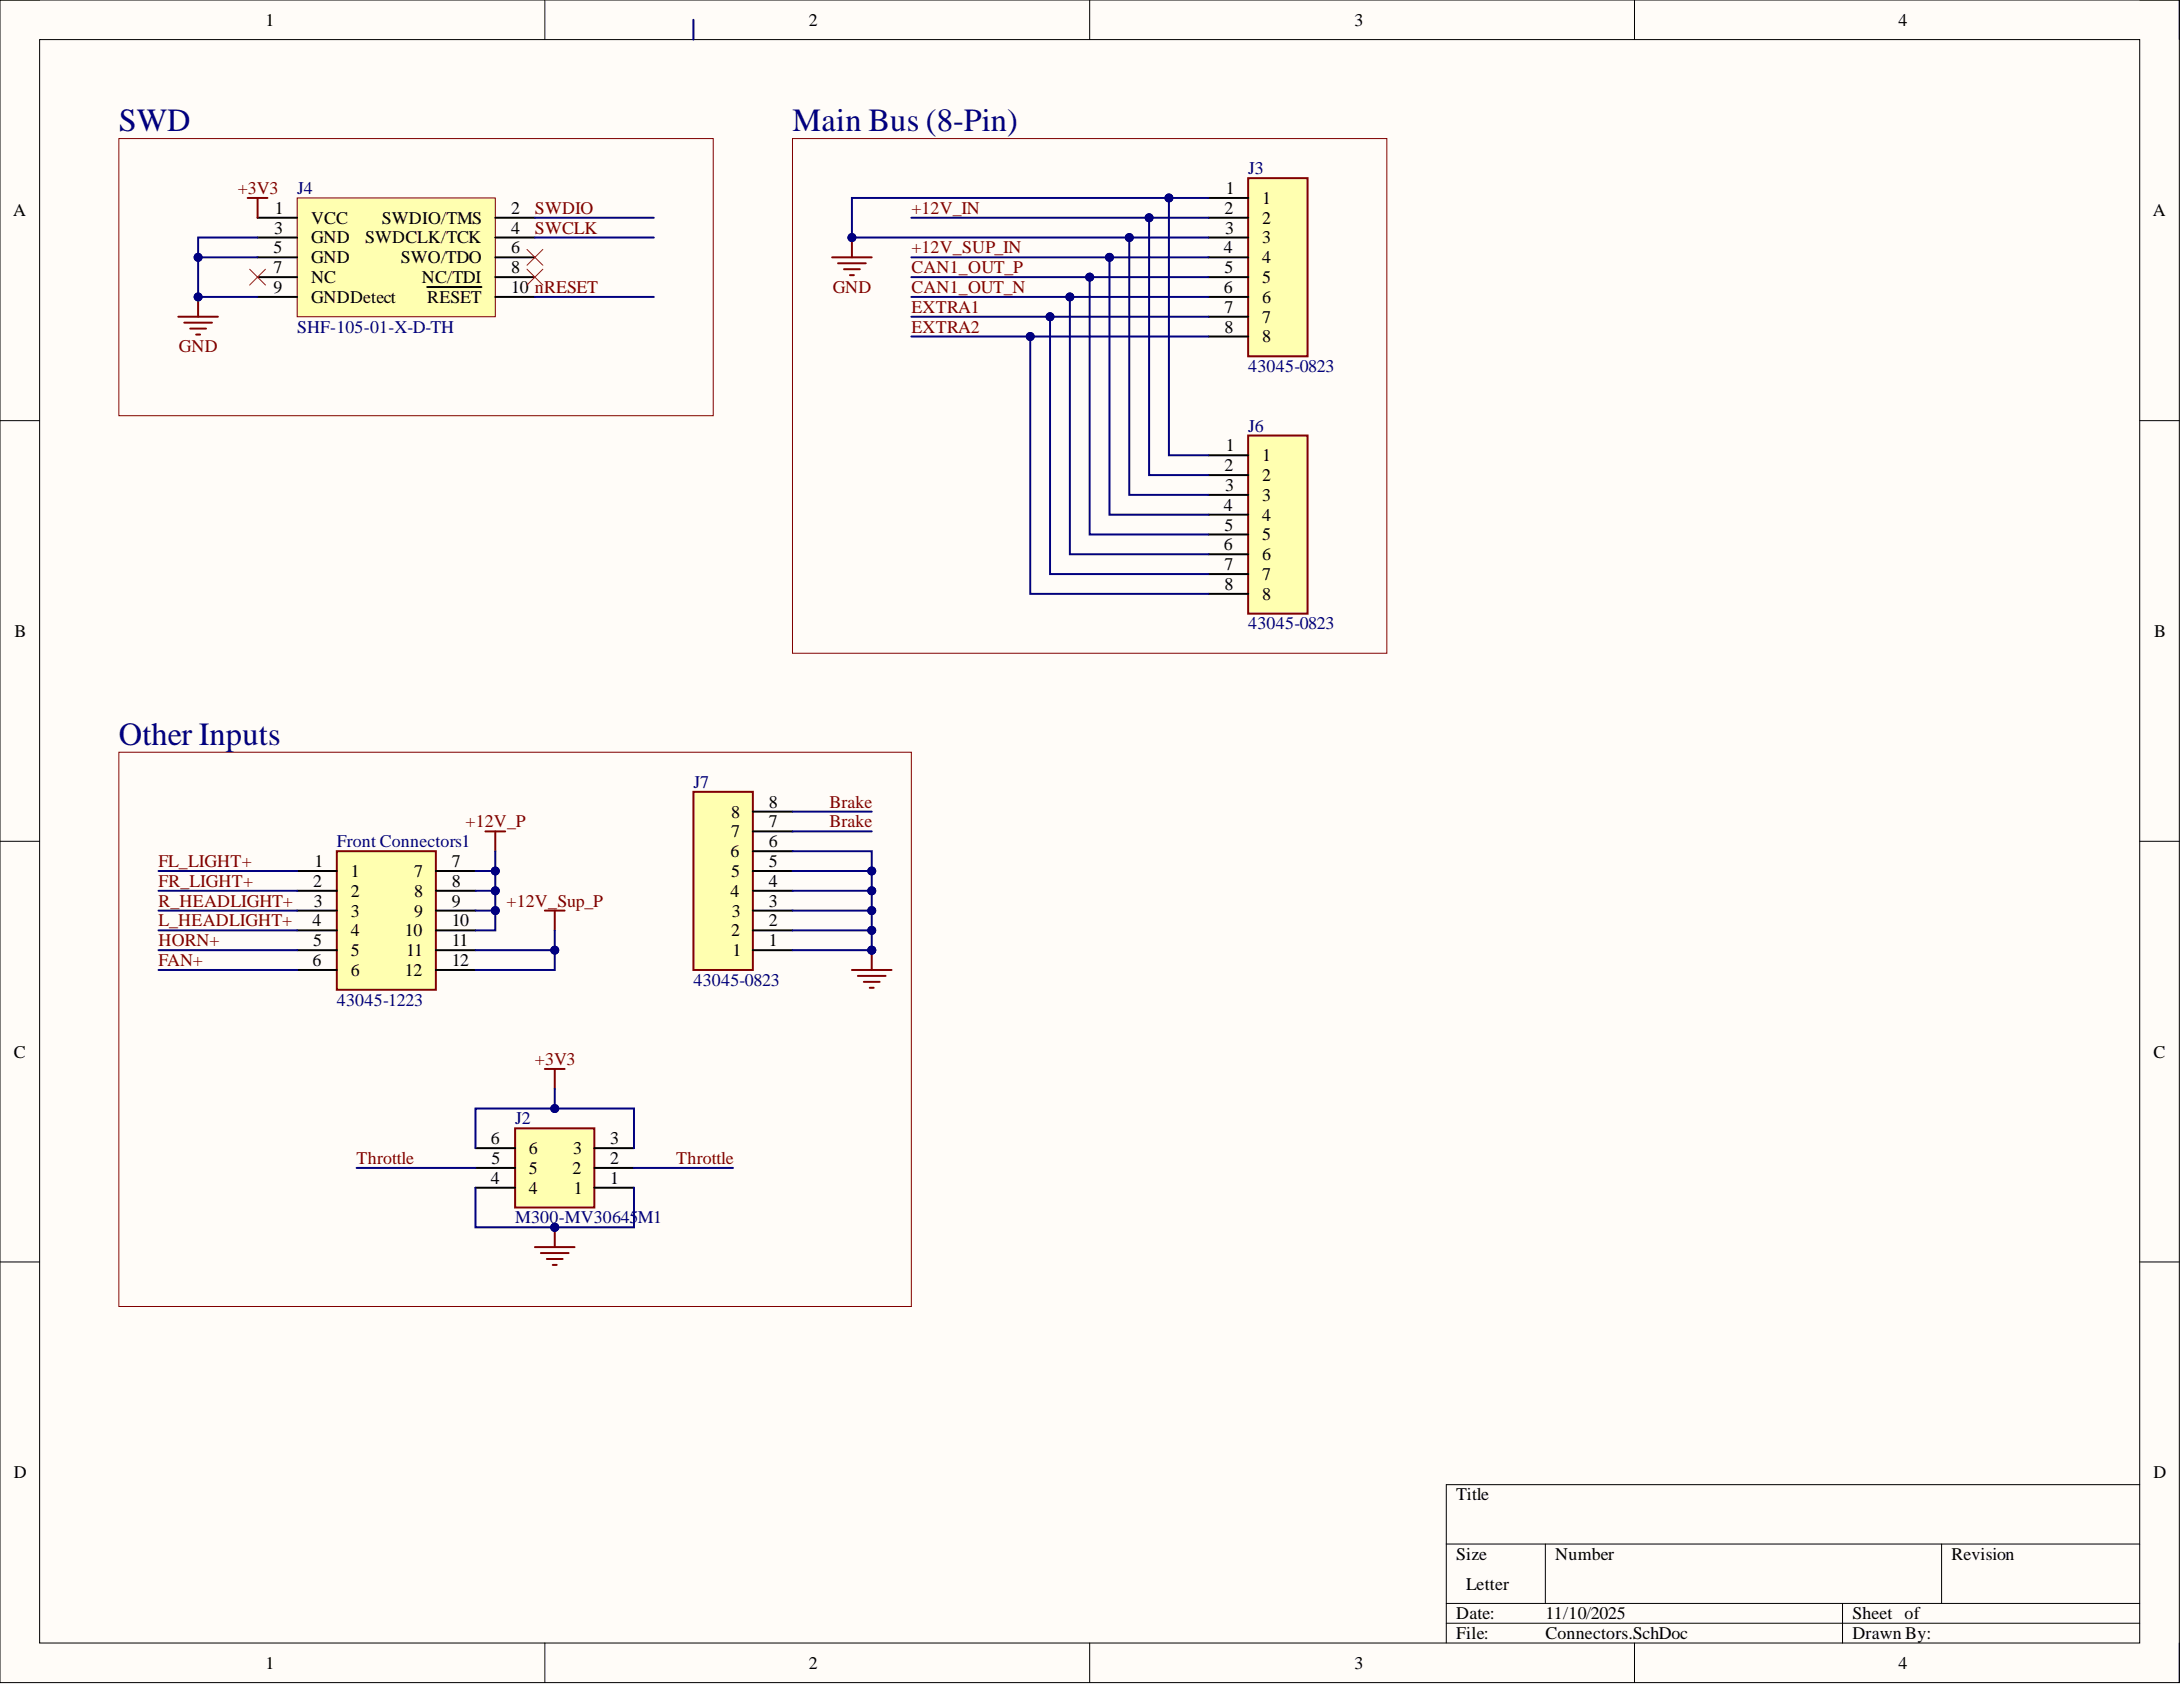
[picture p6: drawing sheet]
<svg xmlns="http://www.w3.org/2000/svg" width="279mm" height="216mm" viewBox="0 0 279 216" stroke-linecap="round" stroke-linejoin="round" font-family="sans-serif">
<defs><g id="words">
<g font-size="4.1" fill="#000080">
<text x="15.2" y="16.8">SWD</text>
<text x="101.4" y="16.8">Main Bus (8-Pin)</text>
<text x="15.2" y="95.3">Other Inputs</text>
</g>
<g font-size="2.3">
<text x="34" y="3.3">1</text>
<text x="103.5" y="3.3">2</text>
<text x="173.4" y="3.3">3</text>
<text x="243" y="3.3">4</text>
<text x="1.7" y="27.7">A</text>
<text x="35.1" y="29.9">3</text>
<text x="35.2" y="27.4">1</text>
<text x="39.8" y="28.6">VCC</text>
<text x="48.9" y="28.6">SWDIO/TMS</text>
<text x="65.4" y="27.4">2</text>
<text x="65.4" y="29.9">4</text>
<text x="156.7" y="27.4">2</text>
<text x="156.8" y="29.9">3</text>
<text x="156.9" y="24.8">1</text>
<text x="161.5" y="26.1">1</text>
<text x="161.5" y="28.6">2</text>
<text x="275.5" y="27.7">A</text>
<text x="35" y="32.4">5</text>
<text x="35" y="35">7</text>
<text x="39.8" y="31.2">GND</text>
<text x="39.8" y="33.7">GND</text>
<text x="46.7" y="31.2">SWDCLK/TCK</text>
<text x="51.3" y="33.7">SWO/TDO</text>
<text x="65.4" y="32.4">6</text>
<text x="65.4" y="35">8</text>
<text x="156.6" y="32.4">4</text>
<text x="156.7" y="35">5</text>
<text x="161.5" y="31.2">3</text>
<text x="161.5" y="33.7">4</text>
<text x="35" y="37.5">9</text>
<text x="39.8" y="36.2">NC</text>
<text x="39.8" y="38.8">GNDDetect</text>
<text x="54" y="36.2">NC/TDI</text>
<text x="54.7" y="38.8">RESET</text>
<text x="65.4" y="37.5">10 nRESET</text>
<text x="156.6" y="37.5">6</text>
<text x="156.7" y="40">7</text>
<text x="161.5" y="38.8">6</text>
<text x="161.5" y="41.3">7</text>
<text x="161.5" y="36.2">5</text>
<text x="156.7" y="42.6">8</text>
<text x="161.5" y="43.8">8</text>
<text x="156.9" y="57.8">1</text>
<text x="161.5" y="59">1</text>
<text x="156.6" y="65.4">4</text>
<text x="156.7" y="60.3">2</text>
<text x="156.8" y="62.8">3</text>
<text x="161.5" y="61.6">2</text>
<text x="161.5" y="64.1">3</text>
<text x="156.6" y="70.4">6</text>
<text x="156.7" y="67.9">5</text>
<text x="161.5" y="66.6">4</text>
<text x="161.5" y="71.7">6</text>
<text x="161.5" y="69.2">5</text>
<text x="156.7" y="73">7</text>
<text x="156.7" y="75.5">8</text>
<text x="161.5" y="74.2">7</text>
<text x="161.5" y="76.8">8</text>
<text x="1.9" y="81.5">B</text>
<text x="275.7" y="81.5">B</text>
<text x="93.6" y="107.2">7</text>
<text x="93.6" y="104.6">8</text>
<text x="98.4" y="105.9">7</text>
<text x="98.4" y="103.4">8</text>
<text x="40.1" y="113.5">2</text>
<text x="40.2" y="111">1</text>
<text x="44.9" y="112.2">1</text>
<text x="53" y="112.2">7</text>
<text x="57.8" y="111">7</text>
<text x="57.8" y="113.5">8</text>
<text x="93.5" y="109.7">6</text>
<text x="93.6" y="112.2">5</text>
<text x="98.4" y="113.5">4</text>
<text x="98.4" y="108.4">6</text>
<text x="98.4" y="111">5</text>
<text x="40" y="118.6">4</text>
<text x="40.1" y="116">3</text>
<text x="44.9" y="114.8">2</text>
<text x="44.9" y="117.3">3</text>
<text x="44.9" y="119.8">4</text>
<text x="51.8" y="119.8">10</text>
<text x="53" y="114.8">8</text>
<text x="53" y="117.3">9</text>
<text x="57.8" y="116">9</text>
<text x="57.8" y="118.6">10</text>
<text x="93.5" y="114.8">4</text>
<text x="93.6" y="119.8">2</text>
<text x="93.7" y="117.3">3</text>
<text x="98.4" y="118.6">2</text>
<text x="98.4" y="116">3</text>
<text x="40" y="123.6">6</text>
<text x="40.1" y="121.1">5</text>
<text x="44.9" y="122.4">5</text>
<text x="44.9" y="124.9">6</text>
<text x="51.8" y="124.9">12</text>
<text x="52" y="122.4">11</text>
<text x="57.8" y="121.1">11</text>
<text x="57.8" y="123.6">12</text>
<text x="93.7" y="122.4">1</text>
<text x="98.4" y="121.1">1</text>
<text x="1.8" y="135.4">C</text>
<text x="275.6" y="135.4">C</text>
<text x="62.8" y="146.4">6</text>
<text x="62.9" y="149">5</text>
<text x="67.7" y="147.7">6</text>
<text x="73.4" y="147.7">3</text>
<text x="78.1" y="149">2</text>
<text x="78.1" y="146.4">3</text>
<text x="62.8" y="151.5">4</text>
<text x="67.7" y="152.8">4</text>
<text x="67.7" y="150.2">5</text>
<text x="73.3" y="150.2">2</text>
<text x="73.5" y="152.8">1</text>
<text x="78.1" y="151.5">1</text>
<text x="1.8" y="189.2">D</text>
<text x="275.6" y="189.2">D</text>
<text x="186.4" y="192">Title</text>
<text x="186.4" y="199.6">Size</text>
<text x="187.6" y="203.4">Letter</text>
<text x="199.1" y="199.6">Number</text>
<text x="249.8" y="199.6">Revision</text>
<text x="186.4" y="207.2">Date:</text>
<text x="186.4" y="209.8">File:</text>
<text x="197.8" y="207.2">11/10/2025</text>
<text x="197.8" y="209.8">Connectors.SchDoc</text>
<text x="237.1" y="207.2">Sheet of</text>
<text x="237.1" y="209.8">Drawn By:</text>
<text x="34" y="213.6">1</text>
<text x="103.5" y="213.6">2</text>
<text x="173.4" y="213.6">3</text>
<text x="243" y="213.6">4</text>
</g>
<g font-size="2.3" fill="#000080">
<text x="159.8" y="22.3">J3</text>
<text x="38" y="24.8">J4</text>
<text x="38" y="42.6">SHF-105-01-X-D-TH</text>
<text x="159.8" y="47.6">43045-0823</text>
<text x="159.8" y="55.2">J6</text>
<text x="159.8" y="80.6">43045-0823</text>
<text x="88.8" y="100.8">J7</text>
<text x="43.1" y="108.4">Front Connectors1</text>
<text x="43.1" y="128.7">43045-1223</text>
<text x="88.8" y="126.2">43045-0823</text>
<text x="65.9" y="143.9">J2</text>
<text x="65.9" y="156.6">M300-MV30645</text>
<text x="81.7" y="156.6">M1</text>
</g>
<g font-size="2.3" fill="#800000">
<text x="30.4" y="24.8">+3V3</text>
<text x="68.5" y="27.4">SWDIO</text>
<text x="68.5" y="29.9">SWCLK</text>
<text x="116.6" y="27.4">+12V_IN</text>
<text x="116.6" y="32.4">+12V_SUP_IN</text>
<text x="116.6" y="35">CAN1_OUT_P</text>
<text x="106.6" y="37.5">GND</text>
<text x="116.6" y="37.5">CAN1_OUT_N</text>
<text x="116.6" y="40">EXTRA1</text>
<text x="22.9" y="45.1">GND</text>
<text x="116.6" y="42.6">EXTRA2</text>
<text x="59.6" y="105.9">+12V_P</text>
<text x="106.2" y="103.4">Brake</text>
<text x="106.2" y="105.9">Brake</text>
<text x="20.3" y="111">FL_LIGHT+</text>
<text x="20.3" y="113.5">FR_LIGHT+</text>
<text x="20.3" y="118.6">L_HEADLIGHT+</text>
<text x="20.3" y="116">R_HEADLIGHT+</text>
<text x="64.8" y="116">+12V_Sup_P</text>
<text x="20.3" y="121.1">HORN+</text>
<text x="20.3" y="123.6">FAN+</text>
<text x="68.5" y="136.3">+3V3</text>
<text x="45.6" y="149">Throttle</text>
<text x="86.6" y="149">Throttle</text>
</g>
</g></defs>
<path d="M0 0h278.9v215.3h-278.9z" fill-rule="evenodd" fill="#fffcf8"/>
<path d="M0 0h278.9v215.3h-278.9z" fill="none" stroke="#000" stroke-width=".13"/>
<path d="M5.1 5.1h268.8v205.2h-268.8z" fill-rule="evenodd" fill="#fffcf8"/>
<g fill="none" stroke="#000" stroke-width=".13">
<path d="M0 0h5.1M5.1 5.1h268.8v205.2h-268.8zM69.7 0v5.1M139.5 0v5.1M209.2 0v5.1M273.9 0h5v5.1M0 53.8h5.1M273.9 53.8h5M0 107.7h5.1M273.9 107.7h5M0 161.5h5.1M273.9 161.5h5"/>
<path d="M185.1 197.6h88.8M197.8 197.6v7.6M248.5 197.6v7.6M273.9 190h-88.8v20.3M69.7 210.3v5M139.5 210.3v5M185.1 205.2h88.8M185.1 207.7h88.8M209.2 210.3v5M235.8 205.2v5.1M278.9 210.3v5"/>
</g>
<path d="M38 25.3h25.4v15.2h-25.4z" fill-rule="evenodd" fill="#ffffb0"/>
<path d="M38 25.3h25.4v15.2h-25.4z" fill="none" stroke="#800000" stroke-width=".13"/>
<path d="M33 27.9h5M33 30.4h5M33 32.9h5M33 35.5h5M33 38h5M54.7 36.7h6.9M63.4 27.9h5.1M63.4 30.4h5.1M63.4 32.9h5.1M63.4 35.5h5.1M63.4 38h5.1" fill="none" stroke="#000" stroke-width=".25"/>
<path d="M25.4 38v2.5M31.7 25.3h2.5M33 25.3v2.6M22.8 40.5h5.1M23.6 41.3h3.5M24.3 42.1h2.1M25.1 42.8h.5" fill="none" stroke="#800000" stroke-width=".25"/>
<circle cx="25.4" cy="38" r=".51" fill="#000080"/>
<circle cx="25.4" cy="38" r=".51" fill="none" stroke="#000080" stroke-width=".13"/>
<path d="M32 34.5l2 2M34 34.5l-2 2M67.5 31.9l2 2M67.5 34.5l2 2M69.5 31.9l-2 2M69.5 34.5l-2 2" fill="none" stroke="#f00" stroke-width=".13"/>
<path d="M159.8 22.8h7.6v22.8h-7.6z" fill-rule="evenodd" fill="#ffffb0"/>
<path d="M106.5 32.9h5.1M107.3 33.7h3.5M108 34.5h2.1M108.8 35.2h.5M109 30.4v2.5M159.8 22.8h7.6v22.8h-7.6z" fill="none" stroke="#800000" stroke-width=".25"/>
<path d="M154.7 25.3h5.1M154.7 27.9h5.1M154.7 30.4h5.1M154.7 32.9h5.1M154.7 38h5.1M154.7 35.5h5.1M154.7 40.5h5.1M154.7 43.1h5.1" fill="none" stroke="#000" stroke-width=".25"/>
<circle cx="109" cy="30.4" r=".51" fill="#000080"/>
<circle cx="109" cy="30.4" r=".51" fill="none" stroke="#000080" stroke-width=".13"/>
<path d="M159.8 55.7h7.6v22.8h-7.6z" fill-rule="evenodd" fill="#ffffb0"/>
<path d="M159.8 55.7h7.6v22.8h-7.6z" fill="none" stroke="#800000" stroke-width=".25"/>
<path d="M154.7 58.3h5.1M154.7 60.8h5.1M154.7 63.3h5.1M154.7 65.9h5.1M154.7 70.9h5.1M154.7 73.5h5.1M154.7 76h5.1M154.7 68.4h5.1" fill="none" stroke="#000" stroke-width=".25"/>
<path d="M43.1 108.9h12.7v17.8h-12.7z" fill-rule="evenodd" fill="#ffffb0"/>
<path d="M43.1 108.9h12.7v17.8h-12.7zM62.1 106.4h2.6M63.4 106.4v2.5M69.7 116.5h2.6M71 116.5v2.6M68.5 159.6h5M71 157.1v2.5M69.2 160.4h3.6M70 161.1h2M70.7 161.9h.6" fill="none" stroke="#800000" stroke-width=".25"/>
<path d="M38 111.5h5.1M38 114h5.1M38 116.5h5.1M38 119.1h5.1M55.8 111.5h5.1M55.8 114h5.1M55.8 116.5h5.1M55.8 119.1h5.1M38 121.6h5.1M38 124.1h5.1M55.8 121.6h5.1M55.8 124.1h5.1" fill="none" stroke="#000" stroke-width=".25"/>
<path d="M15.2 17.7h76.1v35.5h-76.1z" fill="none" stroke="#800000" stroke-width=".13"/>
<circle cx="71" cy="157.1" r=".51" fill="#000080"/>
<circle cx="71" cy="157.1" r=".51" fill="none" stroke="#000080" stroke-width=".13"/>
<path d="M69.7 136.8h2.6M71 136.8v2.5" fill="none" stroke="#800000" stroke-width=".25"/>
<path d="M88.8 101.3h7.6v22.8h-7.6z" fill-rule="evenodd" fill="#ffffb0"/>
<path d="M88.8 101.3h7.6v22.8h-7.6zM109 124.1h5.1M109.8 124.9h3.5M110.6 125.7h2M111.3 126.4h.5M111.6 121.6v2.5" fill="none" stroke="#800000" stroke-width=".25"/>
<path d="M96.4 119.1h5M96.4 116.5h5M96.4 114h5M96.4 108.9h5M96.4 106.4h5M96.4 103.9h5M96.4 111.5h5M96.4 121.6h5" fill="none" stroke="#000" stroke-width=".25"/>
<circle cx="111.6" cy="121.6" r=".51" fill="#000080"/>
<circle cx="111.6" cy="121.6" r=".51" fill="none" stroke="#000080" stroke-width=".13"/>
<path d="M101.4 17.7h76.1v65.9h-76.1zM15.2 96.3h101.4v70.9h-101.4z" fill="none" stroke="#800000" stroke-width=".13"/>
<path d="M65.9 144.4h10.2v10.1h-10.2z" fill-rule="evenodd" fill="#ffffb0"/>
<path d="M65.9 144.4h10.2v10.1h-10.2z" fill="none" stroke="#800000" stroke-width=".25"/>
<path d="M60.9 152h5M60.9 149.5h5M60.9 146.9h5M76.1 152h5M76.1 149.5h5M76.1 146.9h5" fill="none" stroke="#000" stroke-width=".25"/>
<path d="M25.4 32.9h7.6" fill="none" stroke="#000080" stroke-width=".25"/>
<circle cx="25.4" cy="32.9" r=".51" fill="#000080"/>
<circle cx="25.4" cy="32.9" r=".51" fill="none" stroke="#000080" stroke-width=".13"/>
<path d="M88.8 2.5v2.6M68.5 27.9h15.2M68.5 30.4h15.2M68.5 38h15.2M116.6 43.1h38.1" fill="none" stroke="#000080" stroke-width=".25"/>
<circle cx="131.9" cy="43.1" r=".51" fill="#000080"/>
<circle cx="131.9" cy="43.1" r=".51" fill="none" stroke="#000080" stroke-width=".13"/>
<path d="M116.6 40.5h38.1" fill="none" stroke="#000080" stroke-width=".25"/>
<circle cx="134.4" cy="40.5" r=".51" fill="#000080"/>
<circle cx="134.4" cy="40.5" r=".51" fill="none" stroke="#000080" stroke-width=".13"/>
<path d="M116.6 38h38.1" fill="none" stroke="#000080" stroke-width=".25"/>
<circle cx="136.9" cy="38" r=".51" fill="#000080"/>
<circle cx="136.9" cy="38" r=".51" fill="none" stroke="#000080" stroke-width=".13"/>
<path d="M116.6 35.5h38.1" fill="none" stroke="#000080" stroke-width=".25"/>
<circle cx="139.5" cy="35.5" r=".51" fill="#000080"/>
<circle cx="139.5" cy="35.5" r=".51" fill="none" stroke="#000080" stroke-width=".13"/>
<path d="M116.6 32.9h38.1" fill="none" stroke="#000080" stroke-width=".25"/>
<circle cx="142" cy="32.9" r=".51" fill="#000080"/>
<circle cx="142" cy="32.9" r=".51" fill="none" stroke="#000080" stroke-width=".13"/>
<path d="M116.6 27.9h38.1" fill="none" stroke="#000080" stroke-width=".25"/>
<circle cx="147.1" cy="27.9" r=".51" fill="#000080"/>
<circle cx="147.1" cy="27.9" r=".51" fill="none" stroke="#000080" stroke-width=".13"/>
<path d="M149.6 25.3v33h5.1" fill="none" stroke="#000080" stroke-width=".25"/>
<circle cx="149.6" cy="25.3" r=".51" fill="#000080"/>
<circle cx="149.6" cy="25.3" r=".51" fill="none" stroke="#000080" stroke-width=".13"/>
<path d="M147.1 27.9v32.9h7.6" fill="none" stroke="#000080" stroke-width=".25"/>
<circle cx="147.1" cy="27.9" r=".51" fill="#000080"/>
<circle cx="147.1" cy="27.9" r=".51" fill="none" stroke="#000080" stroke-width=".13"/>
<path d="M144.5 30.4v32.9h10.2" fill="none" stroke="#000080" stroke-width=".25"/>
<circle cx="144.5" cy="30.4" r=".51" fill="#000080"/>
<circle cx="144.5" cy="30.4" r=".51" fill="none" stroke="#000080" stroke-width=".13"/>
<path d="M142 32.9v33h12.7" fill="none" stroke="#000080" stroke-width=".25"/>
<circle cx="142" cy="32.9" r=".51" fill="#000080"/>
<circle cx="142" cy="32.9" r=".51" fill="none" stroke="#000080" stroke-width=".13"/>
<path d="M139.5 35.5v32.9h15.2" fill="none" stroke="#000080" stroke-width=".25"/>
<circle cx="139.5" cy="35.5" r=".51" fill="#000080"/>
<circle cx="139.5" cy="35.5" r=".51" fill="none" stroke="#000080" stroke-width=".13"/>
<path d="M136.9 38v32.9h17.8" fill="none" stroke="#000080" stroke-width=".25"/>
<circle cx="136.9" cy="38" r=".51" fill="#000080"/>
<circle cx="136.9" cy="38" r=".51" fill="none" stroke="#000080" stroke-width=".13"/>
<path d="M134.4 40.5v33h20.3" fill="none" stroke="#000080" stroke-width=".25"/>
<circle cx="134.4" cy="40.5" r=".51" fill="#000080"/>
<circle cx="134.4" cy="40.5" r=".51" fill="none" stroke="#000080" stroke-width=".13"/>
<path d="M131.9 43.1v32.9h22.8" fill="none" stroke="#000080" stroke-width=".25"/>
<circle cx="131.9" cy="43.1" r=".51" fill="#000080"/>
<circle cx="131.9" cy="43.1" r=".51" fill="none" stroke="#000080" stroke-width=".13"/>
<path d="M20.3 114h17.7M20.3 111.5h17.7M20.3 119.1h17.7M20.3 116.5h17.7M60.9 116.5h2.5M20.3 124.1h17.7M20.3 121.6h17.7" fill="none" stroke="#000080" stroke-width=".25"/>
<circle cx="63.4" cy="116.5" r=".51" fill="#000080"/>
<circle cx="63.4" cy="116.5" r=".51" fill="none" stroke="#000080" stroke-width=".13"/>
<path d="M60.9 114h2.5" fill="none" stroke="#000080" stroke-width=".25"/>
<circle cx="63.4" cy="114" r=".51" fill="#000080"/>
<circle cx="63.4" cy="114" r=".51" fill="none" stroke="#000080" stroke-width=".13"/>
<path d="M60.9 111.5h2.5" fill="none" stroke="#000080" stroke-width=".25"/>
<circle cx="63.4" cy="111.5" r=".51" fill="#000080"/>
<circle cx="63.4" cy="111.5" r=".51" fill="none" stroke="#000080" stroke-width=".13"/>
<path d="M63.4 108.9v10.2h-2.5" fill="none" stroke="#000080" stroke-width=".25"/>
<circle cx="63.4" cy="116.5" r=".51" fill="#000080"/>
<circle cx="63.4" cy="116.5" r=".51" fill="none" stroke="#000080" stroke-width=".13"/>
<circle cx="63.4" cy="114" r=".51" fill="#000080"/>
<circle cx="63.4" cy="114" r=".51" fill="none" stroke="#000080" stroke-width=".13"/>
<circle cx="63.4" cy="111.5" r=".51" fill="#000080"/>
<circle cx="63.4" cy="111.5" r=".51" fill="none" stroke="#000080" stroke-width=".13"/>
<path d="M71 119.1v5h-10.1" fill="none" stroke="#000080" stroke-width=".25"/>
<circle cx="71" cy="121.6" r=".51" fill="#000080"/>
<circle cx="71" cy="121.6" r=".51" fill="none" stroke="#000080" stroke-width=".13"/>
<path d="M60.9 121.6h10.1" fill="none" stroke="#000080" stroke-width=".25"/>
<circle cx="71" cy="121.6" r=".51" fill="#000080"/>
<circle cx="71" cy="121.6" r=".51" fill="none" stroke="#000080" stroke-width=".13"/>
<path d="M101.4 103.9h10.2M71 139.3v2.6h-10.1v5M81.1 149.5h12.7" fill="none" stroke="#000080" stroke-width=".25"/>
<circle cx="71" cy="141.9" r=".51" fill="#000080"/>
<circle cx="71" cy="141.9" r=".51" fill="none" stroke="#000080" stroke-width=".13"/>
<path d="M81.1 152v5.1h-10.1" fill="none" stroke="#000080" stroke-width=".25"/>
<circle cx="71" cy="157.1" r=".51" fill="#000080"/>
<circle cx="71" cy="157.1" r=".51" fill="none" stroke="#000080" stroke-width=".13"/>
<path d="M60.9 152v5.1h10.1" fill="none" stroke="#000080" stroke-width=".25"/>
<circle cx="71" cy="157.1" r=".51" fill="#000080"/>
<circle cx="71" cy="157.1" r=".51" fill="none" stroke="#000080" stroke-width=".13"/>
<path d="M71 141.9h10.1v5" fill="none" stroke="#000080" stroke-width=".25"/>
<circle cx="71" cy="141.9" r=".51" fill="#000080"/>
<circle cx="71" cy="141.9" r=".51" fill="none" stroke="#000080" stroke-width=".13"/>
<path d="M101.4 106.4h10.2M101.4 121.6h10.2" fill="none" stroke="#000080" stroke-width=".25"/>
<circle cx="111.6" cy="121.6" r=".51" fill="#000080"/>
<circle cx="111.6" cy="121.6" r=".51" fill="none" stroke="#000080" stroke-width=".13"/>
<path d="M111.6 119.1v2.5" fill="none" stroke="#000080" stroke-width=".25"/>
<circle cx="111.6" cy="121.6" r=".51" fill="#000080"/>
<circle cx="111.6" cy="121.6" r=".51" fill="none" stroke="#000080" stroke-width=".13"/>
<circle cx="111.6" cy="119.1" r=".51" fill="#000080"/>
<circle cx="111.6" cy="119.1" r=".51" fill="none" stroke="#000080" stroke-width=".13"/>
<path d="M101.4 116.5h10.2v2.6h-10.2" fill="none" stroke="#000080" stroke-width=".25"/>
<circle cx="111.6" cy="119.1" r=".51" fill="#000080"/>
<circle cx="111.6" cy="119.1" r=".51" fill="none" stroke="#000080" stroke-width=".13"/>
<circle cx="111.6" cy="116.5" r=".51" fill="#000080"/>
<circle cx="111.6" cy="116.5" r=".51" fill="none" stroke="#000080" stroke-width=".13"/>
<path d="M101.4 111.5h10.2" fill="none" stroke="#000080" stroke-width=".25"/>
<circle cx="111.6" cy="111.5" r=".51" fill="#000080"/>
<circle cx="111.6" cy="111.5" r=".51" fill="none" stroke="#000080" stroke-width=".13"/>
<path d="M101.4 114h10.2v2.5" fill="none" stroke="#000080" stroke-width=".25"/>
<circle cx="111.6" cy="114" r=".51" fill="#000080"/>
<circle cx="111.6" cy="114" r=".51" fill="none" stroke="#000080" stroke-width=".13"/>
<circle cx="111.6" cy="116.5" r=".51" fill="#000080"/>
<circle cx="111.6" cy="116.5" r=".51" fill="none" stroke="#000080" stroke-width=".13"/>
<path d="M33 30.4h-7.6v7.6h7.6M45.6 149.5h15.3" fill="none" stroke="#000080" stroke-width=".25"/>
<circle cx="25.4" cy="32.9" r=".51" fill="#000080"/>
<circle cx="25.4" cy="32.9" r=".51" fill="none" stroke="#000080" stroke-width=".13"/>
<circle cx="25.4" cy="38" r=".51" fill="#000080"/>
<circle cx="25.4" cy="38" r=".51" fill="none" stroke="#000080" stroke-width=".13"/>
<path d="M154.7 25.3h-45.7v5.1h45.7" fill="none" stroke="#000080" stroke-width=".25"/>
<circle cx="144.5" cy="30.4" r=".51" fill="#000080"/>
<circle cx="144.5" cy="30.4" r=".51" fill="none" stroke="#000080" stroke-width=".13"/>
<circle cx="109" cy="30.4" r=".51" fill="#000080"/>
<circle cx="109" cy="30.4" r=".51" fill="none" stroke="#000080" stroke-width=".13"/>
<circle cx="149.6" cy="25.3" r=".51" fill="#000080"/>
<circle cx="149.6" cy="25.3" r=".51" fill="none" stroke="#000080" stroke-width=".13"/>
<path d="M101.4 108.9h10.2v5.1" fill="none" stroke="#000080" stroke-width=".25"/>
<circle cx="111.6" cy="111.5" r=".51" fill="#000080"/>
<circle cx="111.6" cy="111.5" r=".51" fill="none" stroke="#000080" stroke-width=".13"/>
<circle cx="111.6" cy="114" r=".51" fill="#000080"/>
<circle cx="111.6" cy="114" r=".51" fill="none" stroke="#000080" stroke-width=".13"/>
<use href="#words"/>
</svg>
